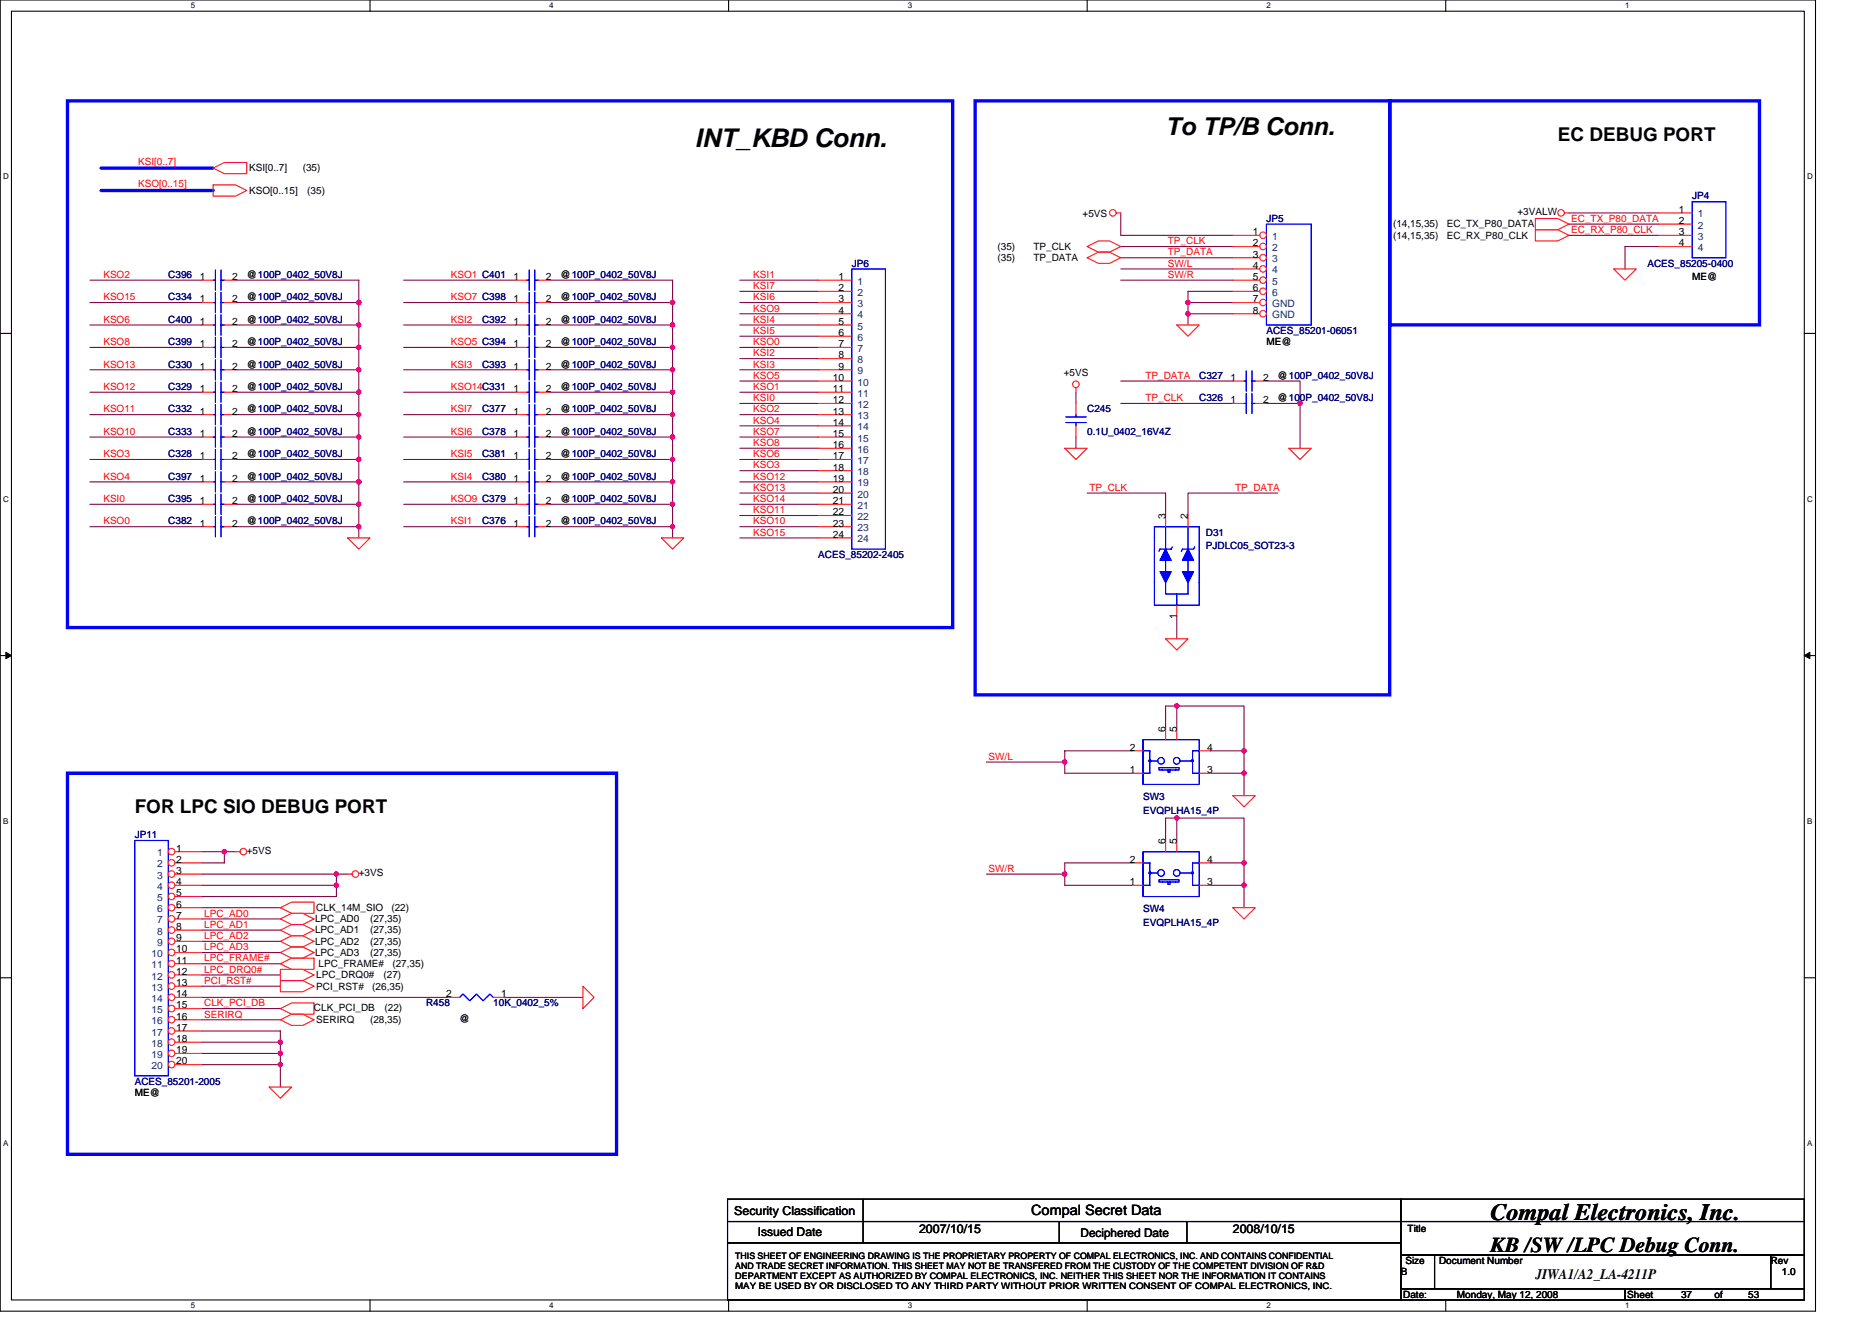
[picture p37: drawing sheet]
<svg xmlns="http://www.w3.org/2000/svg" width="297mm" height="210mm" viewBox="0 0 297 210" stroke-linecap="round" stroke-linejoin="round" font-family="sans-serif">
<defs><g id="words">
<text font-size="4.1" x="110.3" y="23.3">INT_KBD Conn.</text>
<text font-size="3.9" x="185" y="21.4">To TP/B Conn.</text>
<text font-size="3.7" x="236.5" y="193.6">Compal Electronics, Inc.</text>
<text font-size="3.4" x="236.5" y="198.6">KB /SW /LPC Debug Conn.</text>
<g font-size="3">
<text x="247.2" y="22.4">EC DEBUG PORT</text>
<text x="21.4" y="129">FOR LPC SIO DEBUG PORT</text>
</g>
<g font-size="2.3">
<text x="163.6" y="192.8">Compal Secret Data</text>
<text x="243.6" y="203">JIWA1/A2_LA-4211P</text>
</g>
<g font-size="1.9">
<text x="116.5" y="192.7">Security Classification</text>
<text x="120.2" y="196">Issued Date</text>
<text x="145.8" y="195.6">2007/10/15</text>
<text x="171.4" y="196.2">Deciphered Date</text>
<text x="195.6" y="195.6">2008/10/15</text>
</g>
<g font-size="1.6" fill="#f00">
<text x="21.9" y="29.7">KSO[0..15]</text>
<text x="21.9" y="26.1">KSI[0..7]</text>
<text x="249.3" y="35.2">EC_TX_P80_DATA</text>
<text x="185.3" y="38.8">TP_CLK</text>
<text x="185.3" y="40.5">TP_DATA</text>
<text x="249.3" y="37">EC_RX_P80_CLK</text>
<text x="16.4" y="44.1">KSO2</text>
<text x="16.4" y="47.6">KSO15</text>
<text x="71.5" y="44.1">KSO1 C401</text>
<text x="71.5" y="47.6">KSO7 C398</text>
<text x="119.5" y="47.6">KSI6</text>
<text x="119.5" y="45.9">KSI7</text>
<text x="119.5" y="44.1">KSI1</text>
<text x="185.3" y="42.3">SW/L</text>
<text x="185.3" y="44.1">SW/R</text>
<text x="16.4" y="51.2">KSO6</text>
<text x="71.5" y="51.2">KSI2</text>
<text x="119.5" y="53">KSI5</text>
<text x="119.5" y="51.2">KSI4</text>
<text x="119.5" y="49.4">KSO9</text>
<text x="16.4" y="54.8">KSO8</text>
<text x="16.4" y="58.3">KSO13</text>
<text x="71.5" y="54.8">KSO5 C394</text>
<text x="71.5" y="58.3">KSI3</text>
<text x="119.5" y="58.3">KSI3</text>
<text x="119.5" y="56.5">KSI2</text>
<text x="119.5" y="54.8">KSO0</text>
<text x="16.4" y="61.9">KSO12</text>
<text x="16.4" y="65.4">KSO11</text>
<text x="71.5" y="61.9">KSO14C331</text>
<text x="71.5" y="65.4">KSI7</text>
<text x="119.5" y="65.4">KSO2</text>
<text x="119.5" y="63.6">KSI0</text>
<text x="119.5" y="61.9">KSO1</text>
<text x="119.5" y="60.1">KSO5</text>
<text x="181.8" y="63.6">TP_CLK</text>
<text x="181.8" y="60.1">TP_DATA</text>
<text x="16.4" y="69">KSO10</text>
<text x="71.5" y="69">KSI6</text>
<text x="119.5" y="70.8">KSO8</text>
<text x="119.5" y="69">KSO7</text>
<text x="119.5" y="67.2">KSO4</text>
<text x="16.4" y="72.5">KSO3</text>
<text x="16.4" y="76.1">KSO4</text>
<text x="71.5" y="72.5">KSI5</text>
<text x="71.5" y="76.1">KSI4</text>
<text x="119.5" y="72.5">KSO6</text>
<text x="119.5" y="77.9">KSO13</text>
<text x="119.5" y="76.1">KSO12</text>
<text x="119.5" y="74.3">KSO3</text>
<text x="172.9" y="77.9">TP_CLK</text>
<text x="196" y="77.9">TP_DATA</text>
<text x="16.4" y="79.7">KSI0</text>
<text x="16.4" y="83.2">KSO0</text>
<text x="71.5" y="79.7">KSO9 C379</text>
<text x="71.5" y="83.2">KSI1</text>
<text x="119.5" y="83.2">KSO10</text>
<text x="119.5" y="81.4">KSO11</text>
<text x="119.5" y="79.7">KSO14</text>
<text x="119.5" y="85">KSO15</text>
<text x="156.9" y="120.5">SW/L</text>
<text x="156.9" y="138.3">SW/R</text>
<text x="32.4" y="145.4">LPC_AD0</text>
<text x="32.4" y="149">LPC_AD2</text>
<text x="32.4" y="147.2">LPC_AD1</text>
<text x="32.4" y="150.8">LPC_AD3</text>
<text x="32.4" y="154.3">LPC_DRQ0#</text>
<text x="32.4" y="152.5">LPC_FRAME#</text>
<text x="32.4" y="159.7">CLK_PCI_DB</text>
<text x="32.4" y="156.1">PCI_RST#</text>
<text x="32.4" y="161.4">SERIRQ</text>
</g>
<g font-size="1.6">
<text x="39.5" y="27.2">KSI[0..7]</text>
<text x="48" y="27.2">(35)</text>
<text x="39.5" y="30.8">KSO[0..15]</text>
<text x="48.8" y="30.8">(35)</text>
<text x="171.8" y="34.5">+5VS</text>
<text x="240.8" y="34.1">+3VALW</text>
<text x="266.4" y="33.8">1</text>
<text x="266.4" y="35.5">2</text>
<text x="158.3" y="39.6">(35)</text>
<text x="158.3" y="41.4">(35)</text>
<text x="164" y="39.6">TP_CLK</text>
<text x="164" y="41.4">TP_DATA</text>
<text x="198.8" y="37.3">1</text>
<text x="198.8" y="39.1">2</text>
<text x="198.8" y="40.9">3</text>
<text x="221" y="37.9">(14,15,35)</text>
<text x="221" y="36.1">(14,15,35)</text>
<text x="229.6" y="37.9">EC_RX_P80_CLK</text>
<text x="229.6" y="36.1">EC_TX_P80_DATA</text>
<text x="266.4" y="37.3">3</text>
<text x="266.4" y="39.1">4</text>
<text x="31.7" y="44.4">1</text>
<text x="31.7" y="48">1</text>
<text x="36.8" y="44.4">2</text>
<text x="36.8" y="48">2</text>
<text x="39.2" y="44.1">@100P_0402_50V8J</text>
<text x="39.2" y="47.6">@100P_0402_50V8J</text>
<text x="81.5" y="48">1</text>
<text x="81.5" y="44.4">1</text>
<text x="86.6" y="48">2</text>
<text x="86.6" y="44.4">2</text>
<text x="88.9" y="47.6">@100P_0402_50V8J</text>
<text x="88.9" y="44.1">@100P_0402_50V8J</text>
<text x="133" y="44.4">1</text>
<text x="133" y="46.2">2</text>
<text x="133" y="48">3</text>
<text x="198.8" y="48">7</text>
<text x="198.8" y="42.7">4</text>
<text x="198.8" y="44.4">5</text>
<text x="198.8" y="46.2">6</text>
<text x="268.5" y="44.5">ME@</text>
<text x="31.7" y="51.5">1</text>
<text x="36.8" y="51.5">2</text>
<text x="39.2" y="51.2">@100P_0402_50V8J</text>
<text x="81.5" y="51.5">1</text>
<text x="86.6" y="51.5">2</text>
<text x="88.9" y="51.2">@100P_0402_50V8J</text>
<text x="133" y="49.8">4</text>
<text x="133" y="51.5">5</text>
<text x="133" y="53.3">6</text>
<text x="198.8" y="49.8">8</text>
<text x="31.7" y="58.7">1</text>
<text x="31.7" y="55.1">1</text>
<text x="36.8" y="58.7">2</text>
<text x="36.8" y="55.1">2</text>
<text x="39.2" y="58.3">@100P_0402_50V8J</text>
<text x="39.2" y="54.8">@100P_0402_50V8J</text>
<text x="81.5" y="55.1">1</text>
<text x="81.5" y="58.7">1</text>
<text x="86.6" y="55.1">2</text>
<text x="86.6" y="58.7">2</text>
<text x="88.9" y="54.8">@100P_0402_50V8J</text>
<text x="88.9" y="58.3">@100P_0402_50V8J</text>
<text x="133" y="55.1">7</text>
<text x="133" y="56.9">8</text>
<text x="133" y="58.7">9</text>
<text x="168.8" y="59.7">+5VS</text>
<text x="201" y="54.8">ME@</text>
<text x="31.7" y="62.2">1</text>
<text x="31.7" y="65.8">1</text>
<text x="36.8" y="62.2">2</text>
<text x="36.8" y="65.8">2</text>
<text x="39.2" y="61.9">@100P_0402_50V8J</text>
<text x="39.2" y="65.4">@100P_0402_50V8J</text>
<text x="81.5" y="62.2">1</text>
<text x="81.5" y="65.8">1</text>
<text x="86.6" y="62.2">2</text>
<text x="86.6" y="65.8">2</text>
<text x="88.9" y="61.9">@100P_0402_50V8J</text>
<text x="88.9" y="65.4">@100P_0402_50V8J</text>
<text x="132.1" y="60.4">10</text>
<text x="132.1" y="62.2">11</text>
<text x="132.1" y="64">12</text>
<text x="132.1" y="65.8">13</text>
<text x="195.3" y="60.4">1</text>
<text x="195.3" y="64">1</text>
<text x="200.4" y="60.4">2</text>
<text x="200.4" y="64">2</text>
<text x="202.7" y="60.1">@100P_0402_50V8J</text>
<text x="202.7" y="63.6">@100P_0402_50V8J</text>
<text x="31.7" y="69.3">1</text>
<text x="36.8" y="69.3">2</text>
<text x="39.2" y="69">@100P_0402_50V8J</text>
<text x="81.5" y="69.3">1</text>
<text x="86.6" y="69.3">2</text>
<text x="88.9" y="69">@100P_0402_50V8J</text>
<text x="132.1" y="67.5">14</text>
<text x="132.1" y="69.3">15</text>
<text x="132.1" y="71.1">16</text>
<text x="31.7" y="76.4">1</text>
<text x="31.7" y="72.9">1</text>
<text x="36.8" y="76.4">2</text>
<text x="36.8" y="72.9">2</text>
<text x="39.2" y="76.1">@100P_0402_50V8J</text>
<text x="39.2" y="72.5">@100P_0402_50V8J</text>
<text x="81.5" y="76.4">1</text>
<text x="81.5" y="72.9">1</text>
<text x="86.6" y="76.4">2</text>
<text x="86.6" y="72.9">2</text>
<text x="88.9" y="76.1">@100P_0402_50V8J</text>
<text x="88.9" y="72.5">@100P_0402_50V8J</text>
<text x="132.1" y="72.9">17</text>
<text x="132.1" y="74.7">18</text>
<text x="132.1" y="76.4">19</text>
<text x="31.7" y="80">1</text>
<text x="31.7" y="83.5">1</text>
<text x="36.8" y="80">2</text>
<text x="36.8" y="83.5">2</text>
<text x="39.2" y="79.7">@100P_0402_50V8J</text>
<text x="39.2" y="83.2">@100P_0402_50V8J</text>
<text x="81.5" y="83.5">1</text>
<text x="81.5" y="80">1</text>
<text x="86.6" y="83.5">2</text>
<text x="86.6" y="80">2</text>
<text x="88.9" y="83.2">@100P_0402_50V8J</text>
<text x="88.9" y="79.7">@100P_0402_50V8J</text>
<text x="132.1" y="78.2">20</text>
<text x="132.1" y="80">21</text>
<text x="132.1" y="81.8">22</text>
<text x="132.1" y="83.5">23</text>
<text x="184.9" y="82.3" transform="rotate(-90 184.9 82.3)">3</text>
<text x="188.5" y="82.3" transform="rotate(-90 188.5 82.3)">2</text>
<text x="132.1" y="85.3">24</text>
<text x="186.7" y="98.2" transform="rotate(-90 186.7 98.2)">1</text>
<text x="179.3" y="119.1">2</text>
<text x="184.9" y="116.1" transform="rotate(-90 184.9 116.1)">6</text>
<text x="186.7" y="116.1" transform="rotate(-90 186.7 116.1)">5</text>
<text x="191.5" y="119.1">4</text>
<text x="179.3" y="122.7">1</text>
<text x="191.5" y="122.7">3</text>
<text x="28" y="135.1">1</text>
<text x="28" y="136.9">2</text>
<text x="39.2" y="135.5">+5VS</text>
<text x="179.3" y="136.9">2</text>
<text x="184.9" y="133.9" transform="rotate(-90 184.9 133.9)">6</text>
<text x="186.7" y="133.9" transform="rotate(-90 186.7 133.9)">5</text>
<text x="191.5" y="136.9">4</text>
<text x="28" y="138.7">3</text>
<text x="28" y="140.4">4</text>
<text x="28" y="142.2">5</text>
<text x="28" y="144">6</text>
<text x="56.9" y="139">+3VS</text>
<text x="179.3" y="140.4">1</text>
<text x="191.5" y="140.4">3</text>
<text x="28" y="145.8">7</text>
<text x="28" y="147.6">8</text>
<text x="28" y="149.3">9</text>
<text x="50" y="149.9">LPC_AD2</text>
<text x="50" y="148.1">LPC_AD1</text>
<text x="50" y="146.3">LPC_AD0</text>
<text x="50.2" y="144.5">CLK_14M_SIO</text>
<text x="58.7" y="149.9">(27,35)</text>
<text x="58.7" y="148.1">(27,35)</text>
<text x="58.7" y="146.3">(27,35)</text>
<text x="62.1" y="144.5">(22)</text>
<text x="28" y="151.1">10</text>
<text x="28" y="152.9">11</text>
<text x="28" y="154.7">12</text>
<text x="50" y="151.7">LPC_AD3</text>
<text x="50.2" y="155.2">LPC_DRQ0#</text>
<text x="50.5" y="153.4">LPC_FRAME#</text>
<text x="58.7" y="151.7">(27,35)</text>
<text x="60.8" y="155.2">(27)</text>
<text x="62.3" y="153.4">(27,35)</text>
<text x="28" y="156.4">13</text>
<text x="28" y="158.2">14</text>
<text x="28" y="161.8">16</text>
<text x="28" y="160">15</text>
<text x="49.8" y="160.4">CLK_PCI_DB</text>
<text x="50.2" y="157">PCI_RST#</text>
<text x="59.1" y="157">(26,35)</text>
<text x="61" y="160.4">(22)</text>
<text x="70.8" y="158.2">2</text>
<text x="79.5" y="158.2">1</text>
<text x="28" y="163.6">17</text>
<text x="28" y="165.3">18</text>
<text x="28" y="167.1">19</text>
<text x="50.2" y="162.3">SERIRQ</text>
<text x="58.7" y="162.3">(28,35)</text>
<text x="72.9" y="162.2">@</text>
<text x="21.4" y="173.9">ME@</text>
<text x="28" y="168.9">20</text>
<text x="223.3" y="195.4">Title</text>
<text x="222.3" y="202.3">B</text>
<text x="223" y="200.6">Size</text>
<text x="228.3" y="200.6">Document Number</text>
<text x="281" y="200.6">Rev</text>
<text x="282.7" y="202.3">1.0</text>
<text x="222.6" y="205.9">Date:</text>
<text x="231.2" y="205.9">Monday, May 12, 2008</text>
<text x="258.2" y="205.9">Sheet</text>
<text x="266.7" y="205.9">37</text>
<text x="272.1" y="205.9">of</text>
<text x="277.4" y="205.9">53</text>
</g>
<g font-size="1.6" fill="#000080">
<text x="201" y="35.2">JP5</text>
<text x="268.5" y="31.6">JP4</text>
<text x="26.7" y="44.1">C396</text>
<text x="26.7" y="47.6">C334</text>
<text x="135.2" y="42.3">JP6</text>
<text x="261.4" y="42.3">ACES_85205-0400</text>
<text x="26.7" y="51.2">C400</text>
<text x="76.5" y="51.2">C392</text>
<text x="201" y="53">ACES_85201-06051</text>
<text x="26.7" y="58.3">C330</text>
<text x="26.7" y="54.8">C399</text>
<text x="76.5" y="58.3">C393</text>
<text x="26.7" y="61.9">C329</text>
<text x="26.7" y="65.4">C332</text>
<text x="76.5" y="65.4">C377</text>
<text x="172.5" y="65.4">C245</text>
<text x="190.3" y="60.1">C327</text>
<text x="190.3" y="63.6">C326</text>
<text x="26.7" y="69">C333</text>
<text x="76.5" y="69">C378</text>
<text x="172.5" y="69">0.1U_0402_16V4Z</text>
<text x="26.7" y="76.1">C397</text>
<text x="26.7" y="72.5">C328</text>
<text x="76.5" y="76.1">C380</text>
<text x="76.5" y="72.5">C381</text>
<text x="26.7" y="79.7">C395</text>
<text x="26.7" y="83.2">C382</text>
<text x="76.5" y="83.2">C376</text>
<text x="129.8" y="88.5">ACES_85202-2405</text>
<text x="191.3" y="85">D31</text>
<text x="191.3" y="87.1">PJDLC05_SOT23-3</text>
<text x="181.4" y="126.9">SW3</text>
<text x="181.4" y="129.1">EVQPLHA15_4P</text>
<text x="21.4" y="133">JP11</text>
<text x="181.4" y="144.7">SW4</text>
<text x="181.4" y="146.9">EVQPLHA15_4P</text>
<text x="67.6" y="159.7">R458</text>
<text x="78.3" y="159.7">10K_0402_5%</text>
<text x="21.4" y="172.1">ACES_85201-2005</text>
</g>
<g font-size="1.6" fill="#004080">
<text x="269.4" y="34.5">1</text>
<text x="201.8" y="38.1">1</text>
<text x="201.8" y="39.8">2</text>
<text x="201.8" y="41.6">3</text>
<text x="269.4" y="36.3">2</text>
<text x="269.4" y="38.1">3</text>
<text x="269.4" y="39.8">4</text>
<text x="136.1" y="45.2">1</text>
<text x="136.1" y="46.9">2</text>
<text x="201.8" y="43.4">4</text>
<text x="201.8" y="45.2">5</text>
<text x="201.8" y="46.9">6</text>
<text x="136.1" y="48.7">3</text>
<text x="136.1" y="50.5">4</text>
<text x="136.1" y="52.3">5</text>
<text x="201.8" y="48.7">GND</text>
<text x="201.8" y="50.5">GND</text>
<text x="136.1" y="54.1">6</text>
<text x="136.1" y="55.8">7</text>
<text x="136.1" y="57.6">8</text>
<text x="136.1" y="59.4">9</text>
<text x="136.1" y="61.2">10</text>
<text x="136.1" y="62.9">11</text>
<text x="136.1" y="64.7">12</text>
<text x="136.1" y="66.5">13</text>
<text x="136.1" y="68.3">14</text>
<text x="136.1" y="70.1">15</text>
<text x="136.1" y="71.8">16</text>
<text x="136.1" y="73.6">17</text>
<text x="136.1" y="75.4">18</text>
<text x="136.1" y="77.2">19</text>
<text x="136.1" y="79">20</text>
<text x="136.1" y="80.7">21</text>
<text x="136.1" y="82.5">22</text>
<text x="136.1" y="84.3">23</text>
<text x="136.1" y="86.1">24</text>
<text x="24.9" y="135.8">1</text>
<text x="24.9" y="137.6">2</text>
<text x="24.9" y="139.4">3</text>
<text x="24.9" y="141.2">4</text>
<text x="24.9" y="143">5</text>
<text x="24.9" y="144.7">6</text>
<text x="24.9" y="146.5">7</text>
<text x="24.9" y="148.3">8</text>
<text x="24" y="151.8">10</text>
<text x="24" y="153.6">11</text>
<text x="24" y="155.4">12</text>
<text x="24.9" y="150.1">9</text>
<text x="24" y="157.2">13</text>
<text x="24" y="159">14</text>
<text x="24" y="160.7">15</text>
<text x="24" y="162.5">16</text>
<text x="24" y="164.3">17</text>
<text x="24" y="166.1">18</text>
<text x="24" y="167.9">19</text>
<text x="24" y="169.6">20</text>
</g>
<g font-size="1.4">
<text x="116.7" y="199.7">THIS SHEET OF ENGINEERING DRAWING IS THE PROPRIETARY PROPERTY OF COMPAL ELECTRONICS, INC. AND CONTAINS CONFIDENTIAL</text>
<text x="116.7" y="201.3">AND TRADE SECRET INFORMATION. THIS SHEET MAY NOT BE TRANSFERED FROM THE CUSTODY OF THE COMPETENT DIVISION OF R&amp;D</text>
<text x="116.7" y="202.9">DEPARTMENT EXCEPT AS AUTHORIZED BY COMPAL ELECTRONICS, INC. NEITHER THIS SHEET NOR THE INFORMATION IT CONTAINS</text>
<text x="116.7" y="204.6">MAY BE USED BY OR DISCLOSED TO ANY THIRD PARTY WITHOUT PRIOR WRITTEN CONSENT OF COMPAL ELECTRONICS, INC.</text>
</g>
<g font-size="1.3">
<text x="30.3" y="1.3">5</text>
<text x="87.2" y="1.3">4</text>
<text x="144.1" y="1.3">3</text>
<text x="201" y="1.3">2</text>
<text x="257.8" y="1.3">1</text>
<text x=".5" y="28.5">D</text>
<text x="286.7" y="28.5">D</text>
<text x=".5" y="79.6">C</text>
<text x="286.7" y="79.6">C</text>
<text x=".5" y="130.7">B</text>
<text x="286.7" y="130.7">B</text>
<text x=".5" y="181.8">A</text>
<text x="286.7" y="181.8">A</text>
<text x="30.3" y="207.6">5</text>
<text x="87.2" y="207.6">4</text>
<text x="144.1" y="207.6">3</text>
<text x="201" y="207.6">2</text>
<text x="257.8" y="207.6">1</text>
</g>
</g></defs>
<path d="M0 0h288.1v208h-288.1zM1.8 1.8h284.5v204.4h-284.5z" fill="none" stroke="#000" stroke-width=".17"/>
<g fill="#fff">
<path d="M30.3 .2h.7v1.4h-.7z"/>
<path d="M30.3 206.4h.7v1.5h-.7z"/>
</g>
<path d="M58.7 0v1.8M58.7 206.2v1.8" fill="none" stroke="#000" stroke-width=".17"/>
<g fill="#fff">
<path d="M87.2 .2h.7v1.4h-.7z"/>
<path d="M87.2 206.4h.7v1.5h-.7z"/>
</g>
<path d="M115.6 0v1.8M115.6 206.2v1.8" fill="none" stroke="#000" stroke-width=".17"/>
<g fill="#fff">
<path d="M144.1 .2h.7v1.4h-.7z"/>
<path d="M144.1 206.4h.7v1.5h-.7z"/>
</g>
<path d="M172.5 0v1.8M172.5 206.2v1.8" fill="none" stroke="#000" stroke-width=".17"/>
<g fill="#fff">
<path d="M201 .2h.7v1.4h-.7z"/>
<path d="M201 206.4h.7v1.5h-.7z"/>
</g>
<path d="M229.4 0v1.8M229.4 206.2v1.8" fill="none" stroke="#000" stroke-width=".17"/>
<g fill="#fff">
<path d="M257.8 .2h.7v1.4h-.7z"/>
<path d="M257.8 206.4h.7v1.5h-.7z"/>
<path d="M.5 27.3h.9v1.4h-.9z"/>
<path d="M286.7 27.3h1v1.4h-1z"/>
<path d="M.5 78.4h.9v1.5h-.9z"/>
<path d="M286.7 78.4h1v1.5h-1z"/>
</g>
<path d="M0 52.9h1.8M286.3 52.9h1.8" fill="none" stroke="#000" stroke-width=".17"/>
<g fill="#fff">
<path d="M.5 129.6h.8v1.4h-.8z"/>
<path d="M286.7 129.6h.9v1.4h-.9z"/>
</g>
<path d="M0 104h1.8M286.3 104h1.8" fill="none" stroke="#000" stroke-width=".17"/>
<path d="M.9 103.5l.9 .5-.9 .5zM286.3 104l.9-.5v1z" fill="#000" stroke="#000" stroke-width=".16"/>
<g fill="#fff">
<path d="M.5 180.7h.8v1.4h-.8z"/>
<path d="M286.7 180.7h.9v1.4h-.9z"/>
</g>
<g fill="none" stroke="#000" stroke-width=".17">
<path d="M0 155.1h1.8M286.3 155.1h1.8M115.4 190.2h106.9v3.6h-106.9zM115.4 193.8h106.9v3.4h-106.9zM115.4 197.2h106.9v9h-106.9zM136.9 190.2v7M168.1 193.8v3.4M188.3 193.8v3.4M222.3 190.2h64v3.6h-64zM222.3 193.8h64v5.3h-64zM222.3 199.1h5.3v5.4h-5.3zM227.6 199.1h53.4v5.4h-53.4z"/>
<path d="M281 199.1h5.3v5.4h-5.3zM222.3 204.5h35.5v1.7h-35.5zM257.8 204.5h28.5v1.7h-28.5z"/>
</g>
<path d="M10.7 16h140.5v83.6h-140.5zM154.7 16h65.8v94.2h-65.8zM220.5 16h58.7v35.6h-58.7zM16 30.2h17.8M16 26.7h17.8M10.7 122.7h87.1v60.4h-87.1z" fill="none" stroke="#00f" stroke-width=".53"/>
<g fill="none" stroke="#800040" stroke-width=".17">
<path d="M177.8 39.1h17.8M177.8 33.8v3.5h17.8M249 33.8h14.2M249 35.6h14.2M249 37.3h14.2M263.2 39.1h-5.4v3.6M14.3 44.4h17.7M14.3 48h17.7M14.3 51.6h17.7M14.3 55.1h17.7M14.3 58.7h17.7M37.4 44.4h19.5v40.9"/>
<path d="M37.4 48h19.5M37.4 51.6h19.5M37.4 55.1h19.5M37.4 58.7h19.5M64 44.4h17.8M64 48h17.8M64 51.6h17.8M64 55.1h17.8M64 58.7h17.8M87.2 44.4h19.5v40.9M87.2 48h19.5M87.2 51.6h19.5"/>
<path d="M87.2 55.1h19.5M87.2 58.7h19.5M117.4 44.4h12.4M117.4 48h12.4M117.4 51.6h12.4M117.4 55.1h12.4M117.4 58.7h12.4M117.4 56.9h12.4M117.4 53.3h12.4M117.4 49.8h12.4M117.4 46.2h12.4M177.8 44.4h17.8"/>
<path d="M177.8 40.9h17.8M177.8 42.7h17.8M188.5 49.8h7.1M188.5 48v3.6M195.6 46.2h-7.1v1.8h7.1M14.3 72.9h17.7M14.3 65.8h17.7M14.3 76.5h17.7M14.3 62.2h17.7M14.3 69.3h17.7M37.4 72.9h19.5M37.4 65.8h19.5"/>
<path d="M37.4 76.5h19.5M37.4 62.2h19.5M37.4 69.3h19.5M64 72.9h17.8M64 65.8h17.8M64 76.5h17.8M64 62.2h17.8M64 69.3h17.8M87.2 72.9h19.5M87.2 65.8h19.5M87.2 76.5h19.5M87.2 62.2h19.5"/>
<path d="M87.2 69.3h19.5M117.4 72.9h12.4M117.4 65.8h12.4M117.4 76.5h12.4M117.4 62.2h12.4M117.4 69.3h12.4M117.4 71.1h12.4M117.4 67.6h12.4M117.4 64h12.4M117.4 60.5h12.4M117.4 78.2h12.4M117.4 74.7h12.4"/>
<path d="M170.7 62.2v1.8M170.7 69.3v1.8M172.5 78.2h12.5v3.6M177.8 64h17.8M177.8 60.5h17.8M201 60.5h5.3v3.5M201 64h5.3v7.1M202.7 78.2h-14.2v3.6M14.3 80h17.7M14.3 83.6h17.7M37.4 80h19.5M37.4 83.6h19.5"/>
<path d="M64 80h17.8M64 83.6h17.8M87.2 80h19.5M87.2 83.6h19.5M117.4 80h12.4M117.4 83.6h12.4M117.4 85.3h12.4M117.4 81.8h12.4M186.7 97.8v3.5M179.6 119.1h-10.7v1.8h-12.4M185 115.6v-3.6h12.4v7.1M186.7 112v3.6"/>
<path d="M192.1 119.1h5.3v3.6M32 135.1h5.4M32 138.7h23.2M35.6 135.1v1.8h-3.6M53.4 138.7v3.5h-21.4M168.9 138.7v1.8h10.7M168.9 120.9v1.8h10.7M179.6 136.9h-10.7v1.8h-12.4M185 133.3v-3.5h12.4v7.1M186.7 129.8v3.5M192.1 136.9h5.3v3.6M192.1 122.7h5.3"/>
<path d="M197.4 122.7v3.5M32 158.2h39.2M32 156.5h12.5M32 145.8h12.5M32 151.1h12.5M32 154.7h12.5M32 152.9h12.5M32 149.4h12.5M32 147.6h12.5M32 140.5h21.4M32 144h12.5M80 158.2h12.5"/>
<path d="M192.1 140.5h5.3M197.4 140.5v3.5M32 160h12.5M32 163.6h12.5v8.9M32 161.8h12.5M32 165.4h12.5M32 168.9h12.5M32 167.1h12.5"/>
</g>
<g fill="#f0f" stroke="#f0f" stroke-width=".17">
<circle cx="56.9" cy="72.9" r=".35"/>
<circle cx="56.9" cy="48" r=".35"/>
<circle cx="106.7" cy="51.5" r=".35"/>
<circle cx="56.9" cy="62.2" r=".35"/>
<circle cx="106.7" cy="80" r=".35"/>
<circle cx="56.9" cy="80" r=".35"/>
<circle cx="106.7" cy="55.1" r=".35"/>
<circle cx="106.7" cy="58.7" r=".35"/>
<circle cx="106.7" cy="62.2" r=".35"/>
<circle cx="106.7" cy="83.6" r=".35"/>
<circle cx="56.9" cy="76.4" r=".35"/>
<circle cx="106.7" cy="48" r=".35"/>
<circle cx="56.9" cy="69.3" r=".35"/>
<circle cx="56.9" cy="65.8" r=".35"/>
<circle cx="106.7" cy="69.3" r=".35"/>
<circle cx="106.7" cy="65.8" r=".35"/>
<circle cx="56.9" cy="51.5" r=".35"/>
<circle cx="106.7" cy="76.4" r=".35"/>
<circle cx="56.9" cy="83.6" r=".35"/>
<circle cx="56.9" cy="55.1" r=".35"/>
<circle cx="56.9" cy="58.7" r=".35"/>
<circle cx="106.7" cy="72.9" r=".35"/>
<circle cx="35.6" cy="135.1" r=".35"/>
<circle cx="44.5" cy="168.9" r=".35"/>
<circle cx="44.5" cy="167.1" r=".35"/>
<circle cx="53.4" cy="138.7" r=".35"/>
<circle cx="53.4" cy="140.4" r=".35"/>
<circle cx="44.5" cy="165.3" r=".35"/>
<circle cx="206.3" cy="64" r=".35"/>
<circle cx="188.5" cy="49.8" r=".35"/>
<circle cx="188.5" cy="48" r=".35"/>
<circle cx="168.9" cy="120.9" r=".35"/>
<circle cx="168.9" cy="138.7" r=".35"/>
<circle cx="186.7" cy="112" r=".35"/>
<circle cx="197.4" cy="119.1" r=".35"/>
<circle cx="197.4" cy="122.7" r=".35"/>
<circle cx="197.4" cy="136.9" r=".35"/>
<circle cx="186.7" cy="129.8" r=".35"/>
<circle cx="197.4" cy="140.4" r=".35"/>
</g>
<g fill="none" stroke="#f00" stroke-width=".17">
<path d="M33.8 29.3h3.6l1.8 .9-1.8 .9h-3.6zM33.8 26.7l1.8-.9h3.6v1.8h-3.6zM172.5 39.1l1.8-.9h1.8l1.7 .9-1.7 .9h-1.8zM177.1 33.8h.7M243.6 36.4h3.6l1.8 .9-1.8 .9h-3.6zM243.6 34.7h3.6l1.8 .9-1.8 .8h-3.6zM248.2 33.8h.8M263.2 33.8h5.3M263.2 35.6h5.3M263.2 37.3h5.3M263.2 39.1h5.3M32 44.4h1.8"/>
<path d="M32 48h1.8M32 55.1h1.8M32 58.7h1.8M35.6 44.4h1.8M35.6 48h1.8M35.6 55.1h1.8M35.6 58.7h1.8M81.8 44.4h1.8M81.8 48h1.8M81.8 51.6h1.8M81.8 55.1h1.8M81.8 58.7h1.8"/>
<path d="M85.4 44.4h1.8M85.4 48h1.8M85.4 51.6h1.8M85.4 55.1h1.8M85.4 58.7h1.8M129.8 44.4h5.4M129.8 46.2h5.4M129.8 48h5.4M129.8 49.8h5.4M129.8 51.6h5.4M129.8 53.3h5.4M129.8 55.1h5.4"/>
<path d="M129.8 56.9h5.4M129.8 58.7h5.4M172.5 40.9l1.8-.9h1.8l1.7 .9-1.7 .9h-1.8zM186.7 51.6h3.6l-1.8 1.7zM256.1 42.7h3.5l-1.8 1.7zM32 62.2h1.8M32 65.8h1.8M32 69.3h1.8M32 72.9h1.8M32 76.5h1.8M35.6 62.2h1.8M35.6 65.8h1.8"/>
<path d="M35.6 69.3h1.8M35.6 72.9h1.8M35.6 76.5h1.8M81.8 62.2h1.8M81.8 65.8h1.8M81.8 69.3h1.8M81.8 72.9h1.8M81.8 76.5h1.8M85.4 62.2h1.8M85.4 65.8h1.8M85.4 69.3h1.8M85.4 72.9h1.8"/>
<path d="M85.4 76.5h1.8M129.8 60.5h5.4M129.8 62.2h5.4M129.8 64h5.4M129.8 65.8h5.4M129.8 67.6h5.4M129.8 69.3h5.4M129.8 71.1h5.4M129.8 72.9h5.4M129.8 74.7h5.4M129.8 76.5h5.4M129.8 78.2h5.4"/>
<path d="M168.9 71.1h3.6l-1.8 1.8zM170.7 61.5v.7M195.6 60.5h1.8M195.6 64h1.8M199.2 60.5h1.8M199.2 64h1.8M204.5 71.1h3.6l-1.8 1.8zM32 80h1.8M32 83.6h1.8M35.6 80h1.8M35.6 83.6h1.8M55.2 85.3h3.5l-1.8 1.8z"/>
<path d="M81.8 80h1.8M81.8 83.6h1.8M85.4 80h1.8M85.4 83.6h1.8M104.9 85.3h3.6l-1.8 1.8zM129.8 80h5.4M129.8 81.8h5.4M129.8 83.6h5.4M129.8 85.3h5.4M179.6 119.1h1.8M185 101.3h3.5l-1.8 1.8zM185 115.6v1.7"/>
<path d="M186.7 115.6v1.7M190.3 119.1h1.8M37.4 135.1h.7M55.2 138.7h.7M179.6 136.9h1.8M179.6 122.7h1.8M185 133.3v1.8M186.7 133.3v1.8M190.3 136.9h1.8M190.3 122.7h1.8M195.6 126.2h3.6l-1.8 1.8zM44.5 155.6h3.5l1.8 .9-1.8 .9h-3.5z"/>
<path d="M44.5 144l1.8-.9h3.5v1.8h-3.5zM44.5 152.9l1.8-.9h3.5v1.8h-3.5zM44.5 149.4l1.8-.9h1.7l1.8 .9-1.8 .8h-1.7zM44.5 147.6l1.8-.9h1.7l1.8 .9-1.8 .9h-1.7zM44.5 151.1l1.8-.9h1.7l1.8 .9-1.8 .9h-1.7zM44.5 145.8l1.8-.9h1.7l1.8 .9-1.8 .9h-1.7zM44.5 153.8h3.5l1.8 .9-1.8 .9h-3.5zM71.2 158.2h1.7M78.3 158.2h1.7M92.5 156.5l1.8 1.7-1.8 1.8zM179.6 140.5h1.8M190.3 140.5h1.8"/>
<path d="M195.6 144h3.6l-1.8 1.8zM42.7 172.5h3.6l-1.8 1.7zM44.5 161.8l1.8-.9h1.7l1.8 .9-1.8 .9h-1.7zM44.5 160l1.8-.9h3.5v1.8h-3.5z"/>
<circle cx="176.6" cy="33.8" r=".52"/>
<circle cx="247.7" cy="33.8" r=".52"/>
<circle cx="170.7" cy="61" r=".52"/>
<circle cx="38.6" cy="135.1" r=".52"/>
<circle cx="56.4" cy="138.7" r=".52"/>
</g>
<g fill="none" stroke="#00f" stroke-width=".17">
<path d="M201 35.6h7.1v16h-7.1zM268.5 32h5.4v8.9h-5.4zM33.8 58.7h.4M33.8 55.1h.4M33.8 48h.4M33.8 44.4h.4M34.2 42.8v3.3M34.2 46.4v3.2M34.2 53.5v3.2M34.2 57.1v3.2M35.1 58.7h.5M35.1 42.8v3.3"/>
<path d="M35.1 46.4v3.2M35.1 53.5v3.2M35.1 57.1v3.2M35.1 55.1h.5M35.1 48h.5M35.1 44.4h.5M83.6 58.7h.4M83.6 55.1h.4M83.6 48h.4M83.6 44.4h.4M83.6 51.6h.4M84 42.8v3.3"/>
<path d="M84 46.4v3.2M84 50v3.2M84 53.5v3.2M84 57.1v3.2M84.9 42.8v3.3M84.9 46.4v3.2M84.9 50v3.2M84.9 53.5v3.2M84.9 57.1v3.2M84.9 58.7h.5M84.9 55.1h.5M84.9 48h.5"/>
<path d="M84.9 44.4h.5M84.9 51.6h.5M135.2 42.7h5.3v44.4h-5.3zM197.8 58.8v3.3M198.6 58.8v3.3M33.8 76.5h.4M33.8 72.9h.4M33.8 69.3h.4M33.8 62.2h.4M33.8 65.8h.4M34.2 60.6v3.2M34.2 64.2v3.2"/>
<path d="M34.2 67.7v3.3M34.2 71.3v3.2M34.2 74.8v3.3M34.2 78.4v3.2M35.1 76.5h.5M35.1 72.9h.5M35.1 60.6v3.2M35.1 64.2v3.2M35.1 67.7v3.3M35.1 71.3v3.2M35.1 74.8v3.3M35.1 78.4v3.2"/>
<path d="M35.1 69.3h.5M35.1 62.2h.5M35.1 65.8h.5M83.6 76.5h.4M83.6 72.9h.4M83.6 69.3h.4M83.6 62.2h.4M83.6 65.8h.4M84 60.6v3.2M84 64.2v3.2M84 67.7v3.3M84 71.3v3.2"/>
<path d="M84 74.8v3.3M84 78.4v3.2M84.9 76.5h.5M84.9 60.6v3.2M84.9 64.2v3.2M84.9 67.7v3.3M84.9 71.3v3.2M84.9 74.8v3.3M84.9 78.4v3.2M84.9 72.9h.5M84.9 69.3h.5M84.9 62.2h.5"/>
<path d="M84.9 65.8h.5M197.4 60.5h.4M197.4 64h.4M197.8 62.4v3.2M198.6 60.5h.6M198.6 62.4v3.2M198.6 64h.6M33.8 83.6h.4M33.8 80h.4M34.2 82v3.2M35.1 82v3.2M35.1 83.6h.5"/>
<path d="M35.1 80h.5M83.6 83.6h.4M83.6 80h.4M84 82v3.2M84.9 82v3.2M84.9 83.6h.5M84.9 80h.5M181.4 117.3v7.2h8.9v-7.2h-8.9v7.2M181.4 119.1h1.1v1.4M190.3 119.1h-1.1v1.4M181.4 135.1v7.1h8.9v-7.1h-8.9v7.1M181.4 136.9h1.1v1.4"/>
<path d="M182.5 138.7v1.8h-1.1M182.5 138.5h1.2M182.5 120.9v1.8h-1.1M182.5 120.7h1.2M183.9 139.6h3.2v.3h-3.2zM183.9 121.8h3.2v.4h-3.2zM185.3 139.9v.4h.4v-.4M185.3 122.2v.3h.4v-.3M187.3 138.5h1.9M187.3 120.7h1.9M189.2 138.7v1.8h1.1M189.2 120.9v1.8h1.1"/>
<path d="M190.3 136.9h-1.1v1.4M72.9 158.2l.6-.5 1 1.1 1.1-1.1 1.1 1.1 1-1.1 .6 .5"/>
<circle cx="182.5" cy="138.5" r=".17"/>
<circle cx="182.5" cy="120.7" r=".17"/>
<circle cx="184.2" cy="138.5" r=".53"/>
<circle cx="184.2" cy="120.7" r=".53"/>
<circle cx="186.7" cy="138.5" r=".53"/>
<circle cx="186.7" cy="120.7" r=".53"/>
<circle cx="189.2" cy="120.7" r=".17"/>
<circle cx="189.2" cy="138.5" r=".17"/>
</g>
<circle cx="200.4" cy="48" r=".52" fill="#fff" stroke="#f00" stroke-width=".17"/>
<path d="M195.6 48h4.3" fill="none" stroke="#f00" stroke-width=".17"/>
<circle cx="200.4" cy="49.8" r=".52" fill="#fff" stroke="#f00" stroke-width=".17"/>
<path d="M195.6 49.8h4.3" fill="none" stroke="#f00" stroke-width=".17"/>
<circle cx="200.4" cy="37.3" r=".52" fill="#fff" stroke="#f00" stroke-width=".17"/>
<path d="M195.6 37.3h4.3" fill="none" stroke="#f00" stroke-width=".17"/>
<circle cx="200.4" cy="39.1" r=".52" fill="#fff" stroke="#f00" stroke-width=".17"/>
<path d="M195.6 39.1h4.3" fill="none" stroke="#f00" stroke-width=".17"/>
<circle cx="200.4" cy="40.9" r=".52" fill="#fff" stroke="#f00" stroke-width=".17"/>
<path d="M195.6 40.9h4.3" fill="none" stroke="#f00" stroke-width=".17"/>
<circle cx="200.4" cy="42.7" r=".52" fill="#fff" stroke="#f00" stroke-width=".17"/>
<path d="M195.6 42.7h4.3" fill="none" stroke="#f00" stroke-width=".17"/>
<circle cx="200.4" cy="44.4" r=".52" fill="#fff" stroke="#f00" stroke-width=".17"/>
<path d="M195.6 44.4h4.3" fill="none" stroke="#f00" stroke-width=".17"/>
<circle cx="200.4" cy="46.2" r=".52" fill="#fff" stroke="#f00" stroke-width=".17"/>
<path d="M195.6 46.2h4.3M170.7 64v1.8M170.7 67.6v1.7M185 81.8v1.8M186.7 96v1.8M188.5 81.8v1.8" fill="none" stroke="#f00" stroke-width=".17"/>
<g fill="#00f" stroke="#00f" stroke-width=".17">
<path d="M188.5 87.1l.9 1.8h-1.8z" fill-rule="evenodd"/>
<path d="M185 87.1l.8 1.8h-1.7z" fill-rule="evenodd"/>
<path d="M184.1 90.7h1.7l-.8 1.8z" fill-rule="evenodd"/>
<path d="M187.6 90.7h1.8l-.9 1.8z" fill-rule="evenodd"/>
<path d="M188.5 87.1l.9 1.8h-1.8z" fill-rule="evenodd"/>
<path d="M185 87.1l.8 1.8h-1.7z" fill-rule="evenodd"/>
<path d="M184.1 90.7h1.7l-.8 1.8z" fill-rule="evenodd"/>
<path d="M187.6 90.7h1.8l-.9 1.8z" fill-rule="evenodd"/>
</g>
<g fill="none" stroke="#00f" stroke-width=".17">
<path d="M169.1 67h3.2M169.1 66.1h3.2M170.7 65.8v.3M170.7 67v.6M183.2 83.6h7.1v12.4h-7.1zM185 92.5v1.7h3.5v-1.7M185 83.6v3.5M185 88.9v1.8M186 86.8l-.2 .3h-1.7l-.2 .4M186.7 94.2v1.8M188.5 83.6v3.5M188.5 88.9v1.8"/>
<path d="M189.6 86.8l-.2 .3h-1.8l-.2 .4M21.4 133.3h5.3v37.4h-5.3z"/>
</g>
<circle cx="27.2" cy="135.1" r=".52" fill="#fff" stroke="#f00" stroke-width=".17"/>
<path d="M27.8 135.1h4.2" fill="none" stroke="#f00" stroke-width=".17"/>
<circle cx="27.2" cy="136.9" r=".52" fill="#fff" stroke="#f00" stroke-width=".17"/>
<path d="M27.8 136.9h4.2" fill="none" stroke="#f00" stroke-width=".17"/>
<circle cx="27.2" cy="138.7" r=".52" fill="#fff" stroke="#f00" stroke-width=".17"/>
<path d="M27.8 138.7h4.2" fill="none" stroke="#f00" stroke-width=".17"/>
<circle cx="27.2" cy="140.5" r=".52" fill="#fff" stroke="#f00" stroke-width=".17"/>
<path d="M27.8 140.5h4.2" fill="none" stroke="#f00" stroke-width=".17"/>
<circle cx="27.2" cy="142.2" r=".52" fill="#fff" stroke="#f00" stroke-width=".17"/>
<path d="M27.8 142.2h4.2" fill="none" stroke="#f00" stroke-width=".17"/>
<circle cx="27.2" cy="144" r=".52" fill="#fff" stroke="#f00" stroke-width=".17"/>
<path d="M27.8 144h4.2" fill="none" stroke="#f00" stroke-width=".17"/>
<circle cx="27.2" cy="145.8" r=".52" fill="#fff" stroke="#f00" stroke-width=".17"/>
<path d="M27.8 145.8h4.2" fill="none" stroke="#f00" stroke-width=".17"/>
<circle cx="27.2" cy="147.6" r=".52" fill="#fff" stroke="#f00" stroke-width=".17"/>
<path d="M27.8 147.6h4.2" fill="none" stroke="#f00" stroke-width=".17"/>
<circle cx="27.2" cy="149.3" r=".52" fill="#fff" stroke="#f00" stroke-width=".17"/>
<path d="M27.8 149.4h4.2" fill="none" stroke="#f00" stroke-width=".17"/>
<circle cx="27.2" cy="151.1" r=".52" fill="#fff" stroke="#f00" stroke-width=".17"/>
<path d="M27.8 151.1h4.2" fill="none" stroke="#f00" stroke-width=".17"/>
<circle cx="27.2" cy="152.9" r=".52" fill="#fff" stroke="#f00" stroke-width=".17"/>
<path d="M27.8 152.9h4.2" fill="none" stroke="#f00" stroke-width=".17"/>
<circle cx="27.2" cy="154.7" r=".52" fill="#fff" stroke="#f00" stroke-width=".17"/>
<path d="M27.8 154.7h4.2" fill="none" stroke="#f00" stroke-width=".17"/>
<circle cx="27.2" cy="156.5" r=".52" fill="#fff" stroke="#f00" stroke-width=".17"/>
<path d="M27.8 156.5h4.2" fill="none" stroke="#f00" stroke-width=".17"/>
<circle cx="27.2" cy="158.2" r=".52" fill="#fff" stroke="#f00" stroke-width=".17"/>
<path d="M27.8 158.2h4.2" fill="none" stroke="#f00" stroke-width=".17"/>
<circle cx="27.2" cy="161.8" r=".52" fill="#fff" stroke="#f00" stroke-width=".17"/>
<path d="M27.8 161.8h4.2" fill="none" stroke="#f00" stroke-width=".17"/>
<circle cx="27.2" cy="163.6" r=".52" fill="#fff" stroke="#f00" stroke-width=".17"/>
<path d="M27.8 163.6h4.2" fill="none" stroke="#f00" stroke-width=".17"/>
<circle cx="27.2" cy="165.3" r=".52" fill="#fff" stroke="#f00" stroke-width=".17"/>
<path d="M27.8 165.4h4.2" fill="none" stroke="#f00" stroke-width=".17"/>
<circle cx="27.2" cy="160" r=".52" fill="#fff" stroke="#f00" stroke-width=".17"/>
<path d="M27.8 160h4.2" fill="none" stroke="#f00" stroke-width=".17"/>
<circle cx="27.2" cy="168.9" r=".52" fill="#fff" stroke="#f00" stroke-width=".17"/>
<path d="M27.8 168.9h4.2" fill="none" stroke="#f00" stroke-width=".17"/>
<circle cx="27.2" cy="167.1" r=".52" fill="#fff" stroke="#f00" stroke-width=".17"/>
<path d="M32 51.6h1.8M35.6 51.6h1.8M27.8 167.1h4.2" fill="none" stroke="#f00" stroke-width=".17"/>
<path d="M33.8 51.6h.4M34.2 50v3.2M35.1 51.6h.5M35.1 50v3.2" fill="none" stroke="#00f" stroke-width=".17"/>
<g fill="#f0f" stroke="#f0f" stroke-width=".17">
<circle cx="56.9" cy="72.9" r=".35"/>
<circle cx="56.9" cy="48" r=".35"/>
<circle cx="106.7" cy="51.5" r=".35"/>
<circle cx="56.9" cy="62.2" r=".35"/>
<circle cx="106.7" cy="80" r=".35"/>
<circle cx="56.9" cy="80" r=".35"/>
<circle cx="106.7" cy="55.1" r=".35"/>
<circle cx="106.7" cy="58.7" r=".35"/>
<circle cx="106.7" cy="62.2" r=".35"/>
<circle cx="106.7" cy="83.6" r=".35"/>
<circle cx="56.9" cy="76.4" r=".35"/>
<circle cx="106.7" cy="48" r=".35"/>
<circle cx="56.9" cy="69.3" r=".35"/>
<circle cx="56.9" cy="65.8" r=".35"/>
<circle cx="106.7" cy="69.3" r=".35"/>
<circle cx="106.7" cy="65.8" r=".35"/>
<circle cx="56.9" cy="51.5" r=".35"/>
<circle cx="106.7" cy="76.4" r=".35"/>
<circle cx="56.9" cy="83.6" r=".35"/>
<circle cx="56.9" cy="55.1" r=".35"/>
<circle cx="56.9" cy="58.7" r=".35"/>
<circle cx="106.7" cy="72.9" r=".35"/>
<circle cx="35.6" cy="135.1" r=".35"/>
<circle cx="44.5" cy="168.9" r=".35"/>
<circle cx="44.5" cy="167.1" r=".35"/>
<circle cx="53.4" cy="138.7" r=".35"/>
<circle cx="53.4" cy="140.4" r=".35"/>
<circle cx="44.5" cy="165.3" r=".35"/>
<circle cx="206.3" cy="64" r=".35"/>
<circle cx="188.5" cy="49.8" r=".35"/>
<circle cx="188.5" cy="48" r=".35"/>
<circle cx="168.9" cy="120.9" r=".35"/>
<circle cx="168.9" cy="138.7" r=".35"/>
<circle cx="186.7" cy="112" r=".35"/>
<circle cx="197.4" cy="119.1" r=".35"/>
<circle cx="197.4" cy="122.7" r=".35"/>
<circle cx="197.4" cy="136.9" r=".35"/>
<circle cx="186.7" cy="129.8" r=".35"/>
<circle cx="197.4" cy="140.4" r=".35"/>
</g>
<use href="#words"/>
</svg>
